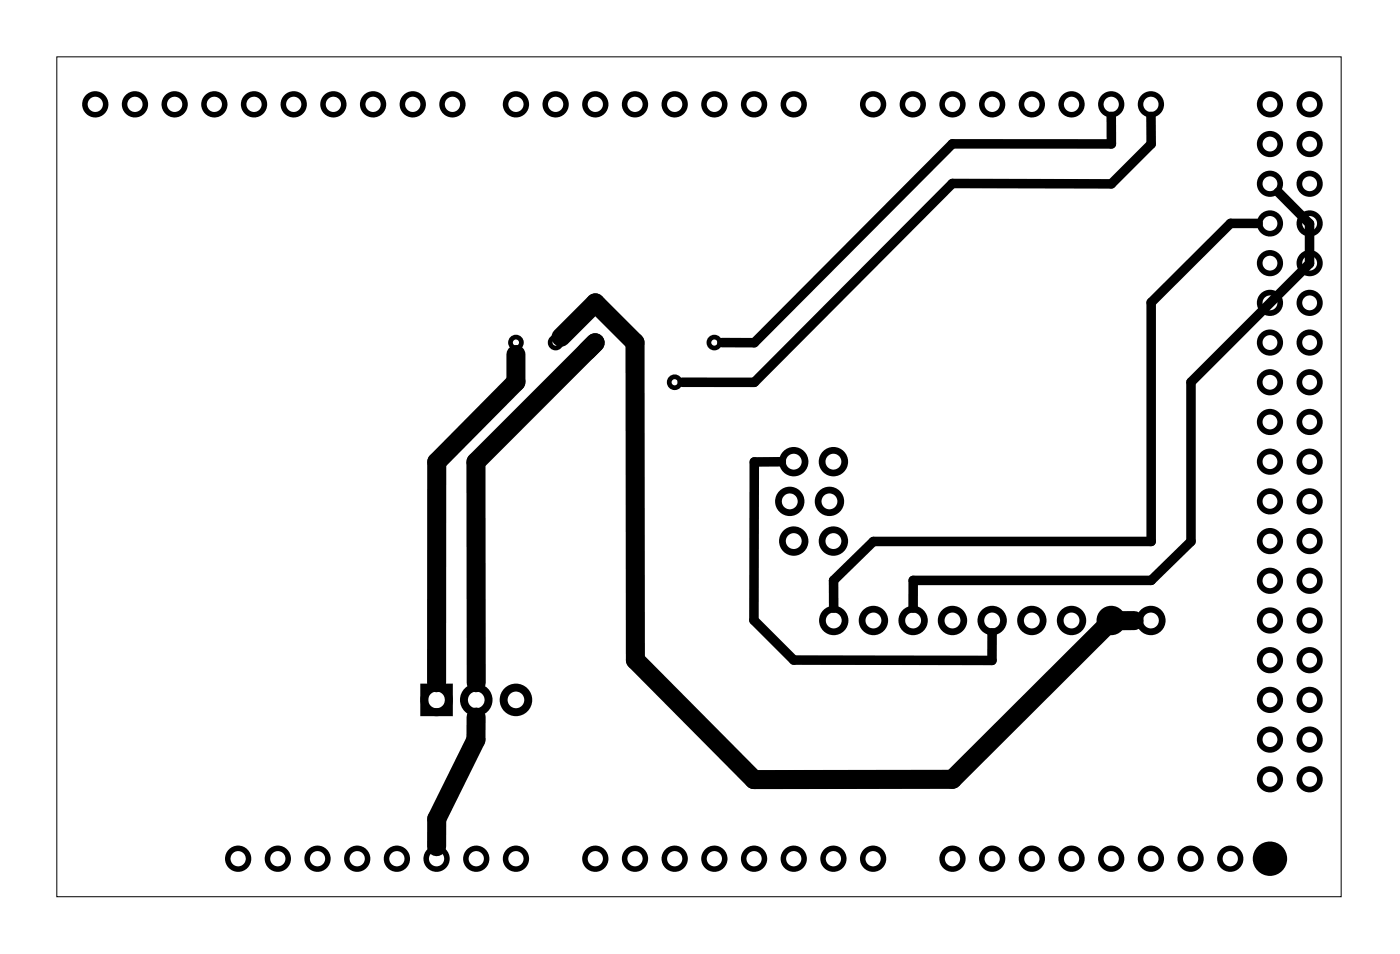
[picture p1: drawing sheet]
<svg xmlns="http://www.w3.org/2000/svg" width="90mm" height="61mm" viewBox="0 0 90 61" stroke-linecap="round" stroke-linejoin="round" font-family="sans-serif">
<path d="M3.6 3.6h82.2v53.8h-82.2z" fill="none" stroke="#000" stroke-width=".06"/>
<g fill="none" stroke="#000" stroke-width=".51">
<path d="M27.2 44h1.5v1.6h-1.5z"/>
<circle cx="27.9" cy="44.8" r=".79"/>
<circle cx="30.5" cy="44.8" r=".79"/>
<circle cx="33" cy="44.8" r=".79"/>
</g>
<g fill="none" stroke="#000" stroke-width=".43">
<circle cx="50.5" cy="32.1" r=".72"/>
<circle cx="50.8" cy="34.6" r=".72"/>
<circle cx="50.8" cy="29.5" r=".72"/>
<circle cx="53.1" cy="32.1" r=".72"/>
<circle cx="53.3" cy="34.6" r=".72"/>
<circle cx="53.3" cy="29.5" r=".72"/>
<circle cx="53.4" cy="39.7" r=".72"/>
<circle cx="55.9" cy="39.7" r=".72"/>
<circle cx="58.4" cy="39.7" r=".72"/>
<circle cx="61" cy="39.7" r=".72"/>
<circle cx="63.5" cy="39.7" r=".72"/>
<circle cx="66" cy="39.7" r=".72"/>
<circle cx="68.6" cy="39.7" r=".72"/>
<circle cx="71.1" cy="39.7" r=".72"/>
<circle cx="73.7" cy="39.7" r=".72"/>
</g>
<g fill="none" stroke="#000" stroke-width=".35">
<circle cx="6.1" cy="6.7" r=".66"/>
<circle cx="8.6" cy="6.7" r=".66"/>
<circle cx="11.2" cy="6.7" r=".66"/>
<circle cx="13.7" cy="6.7" r=".66"/>
<circle cx="16.3" cy="6.7" r=".66"/>
<circle cx="18.8" cy="6.7" r=".66"/>
<circle cx="21.3" cy="6.7" r=".66"/>
<circle cx="23.9" cy="6.7" r=".66"/>
<circle cx="26.4" cy="6.7" r=".66"/>
<circle cx="29" cy="6.7" r=".66"/>
<circle cx="33" cy="6.7" r=".66"/>
<circle cx="35.6" cy="6.7" r=".66"/>
<circle cx="38.1" cy="6.7" r=".66"/>
<circle cx="40.6" cy="6.7" r=".66"/>
<circle cx="43.2" cy="6.7" r=".66"/>
<circle cx="45.7" cy="6.7" r=".66"/>
<circle cx="48.3" cy="6.7" r=".66"/>
<circle cx="50.8" cy="6.7" r=".66"/>
<circle cx="55.9" cy="6.7" r=".66"/>
<circle cx="58.4" cy="6.7" r=".66"/>
<circle cx="61" cy="6.7" r=".66"/>
<circle cx="63.5" cy="6.7" r=".66"/>
<circle cx="66" cy="6.7" r=".66"/>
<circle cx="68.6" cy="6.7" r=".66"/>
<circle cx="71.1" cy="6.7" r=".66"/>
<circle cx="73.7" cy="6.7" r=".66"/>
<circle cx="15.2" cy="54.9" r=".66"/>
<circle cx="17.8" cy="54.9" r=".66"/>
<circle cx="20.3" cy="54.9" r=".66"/>
<circle cx="22.9" cy="54.9" r=".66"/>
<circle cx="25.4" cy="54.9" r=".66"/>
<circle cx="27.9" cy="54.9" r=".66"/>
<circle cx="30.5" cy="54.9" r=".66"/>
<circle cx="33" cy="54.9" r=".66"/>
<circle cx="38.1" cy="54.9" r=".66"/>
<circle cx="40.6" cy="54.9" r=".66"/>
<circle cx="43.2" cy="54.9" r=".66"/>
<circle cx="45.7" cy="54.9" r=".66"/>
<circle cx="48.3" cy="54.9" r=".66"/>
<circle cx="50.8" cy="54.9" r=".66"/>
<circle cx="53.3" cy="54.9" r=".66"/>
<circle cx="55.9" cy="54.9" r=".66"/>
<circle cx="61" cy="54.9" r=".66"/>
<circle cx="63.5" cy="54.9" r=".66"/>
<circle cx="66" cy="54.9" r=".66"/>
<circle cx="68.6" cy="54.9" r=".66"/>
<circle cx="71.1" cy="54.9" r=".66"/>
<circle cx="73.7" cy="54.9" r=".66"/>
<circle cx="76.2" cy="54.9" r=".66"/>
<circle cx="78.7" cy="54.9" r=".66"/>
</g>
<g fill="none" stroke="#000" stroke-width=".36">
<circle cx="81.3" cy="16.8" r=".66"/>
<circle cx="81.3" cy="19.4" r=".66"/>
<circle cx="81.3" cy="9.2" r=".66"/>
<circle cx="81.3" cy="6.7" r=".66"/>
<circle cx="81.3" cy="11.8" r=".66"/>
<circle cx="81.3" cy="14.3" r=".66"/>
<circle cx="83.8" cy="16.8" r=".66"/>
<circle cx="83.8" cy="19.4" r=".66"/>
<circle cx="83.8" cy="9.2" r=".66"/>
<circle cx="83.8" cy="6.7" r=".66"/>
<circle cx="83.8" cy="11.8" r=".66"/>
<circle cx="83.8" cy="14.3" r=".66"/>
<circle cx="81.3" cy="24.5" r=".66"/>
<circle cx="81.3" cy="21.9" r=".66"/>
<circle cx="81.3" cy="29.5" r=".66"/>
<circle cx="81.3" cy="34.6" r=".66"/>
<circle cx="81.3" cy="27" r=".66"/>
<circle cx="81.3" cy="37.2" r=".66"/>
<circle cx="81.3" cy="32.1" r=".66"/>
<circle cx="81.3" cy="39.7" r=".66"/>
<circle cx="83.8" cy="24.5" r=".66"/>
<circle cx="83.8" cy="21.9" r=".66"/>
<circle cx="83.8" cy="32.1" r=".66"/>
<circle cx="83.8" cy="34.6" r=".66"/>
<circle cx="83.8" cy="29.5" r=".66"/>
<circle cx="83.8" cy="27" r=".66"/>
<circle cx="83.8" cy="39.7" r=".66"/>
<circle cx="83.8" cy="37.2" r=".66"/>
<circle cx="81.3" cy="44.8" r=".66"/>
<circle cx="81.3" cy="42.2" r=".66"/>
<circle cx="81.3" cy="47.3" r=".66"/>
<circle cx="81.3" cy="49.9" r=".66"/>
<circle cx="83.8" cy="42.2" r=".66"/>
<circle cx="83.8" cy="44.8" r=".66"/>
<circle cx="83.8" cy="47.3" r=".66"/>
<circle cx="83.8" cy="49.9" r=".66"/>
</g>
<g fill="none" stroke="#000" stroke-width=".3">
<circle cx="33" cy="21.9" r=".35"/>
<circle cx="35.6" cy="21.9" r=".35"/>
<circle cx="38.1" cy="21.9" r=".35"/>
<circle cx="43.2" cy="24.5" r=".35"/>
<circle cx="45.7" cy="21.9" r=".35"/>
</g>
<circle cx="81.3" cy="54.9" r="1.1" fill="#000"/>
<path d="M71.1 7.4v1.8h-10.1l-12.7 12.7h-2.1M73.7 7.4v1.8l-2.6 2.6-10.1-.1-12.7 12.8h-4.6M80.5 14.3h-1.7l-5.1 5v15.3h-17.8l-2.5 2.5v1.8M81.8 12.3l2 2v2.6l-7.6 7.5v10.2l-2.5 2.5h-15.3v1.8M50 29.5l-1.7 .1v10.1l2.5 2.5 12.7 .1v-1.8" fill="none" stroke="#000" stroke-width=".61"/>
<path d="M33 22.7v1.7l-5 5.2-.1 14.1M35.9 21.6l2.2-2.2 2.5 2.5 .1 20.3 7.6 7.7h12.7l10.1-10.2h1.5M38.1 21.9l-7.6 7.7v14.1M30.5 45.9v1.4l-2.5 5.1-.1 1.8" fill="none" stroke="#000" stroke-width="1.2"/>
</svg>
